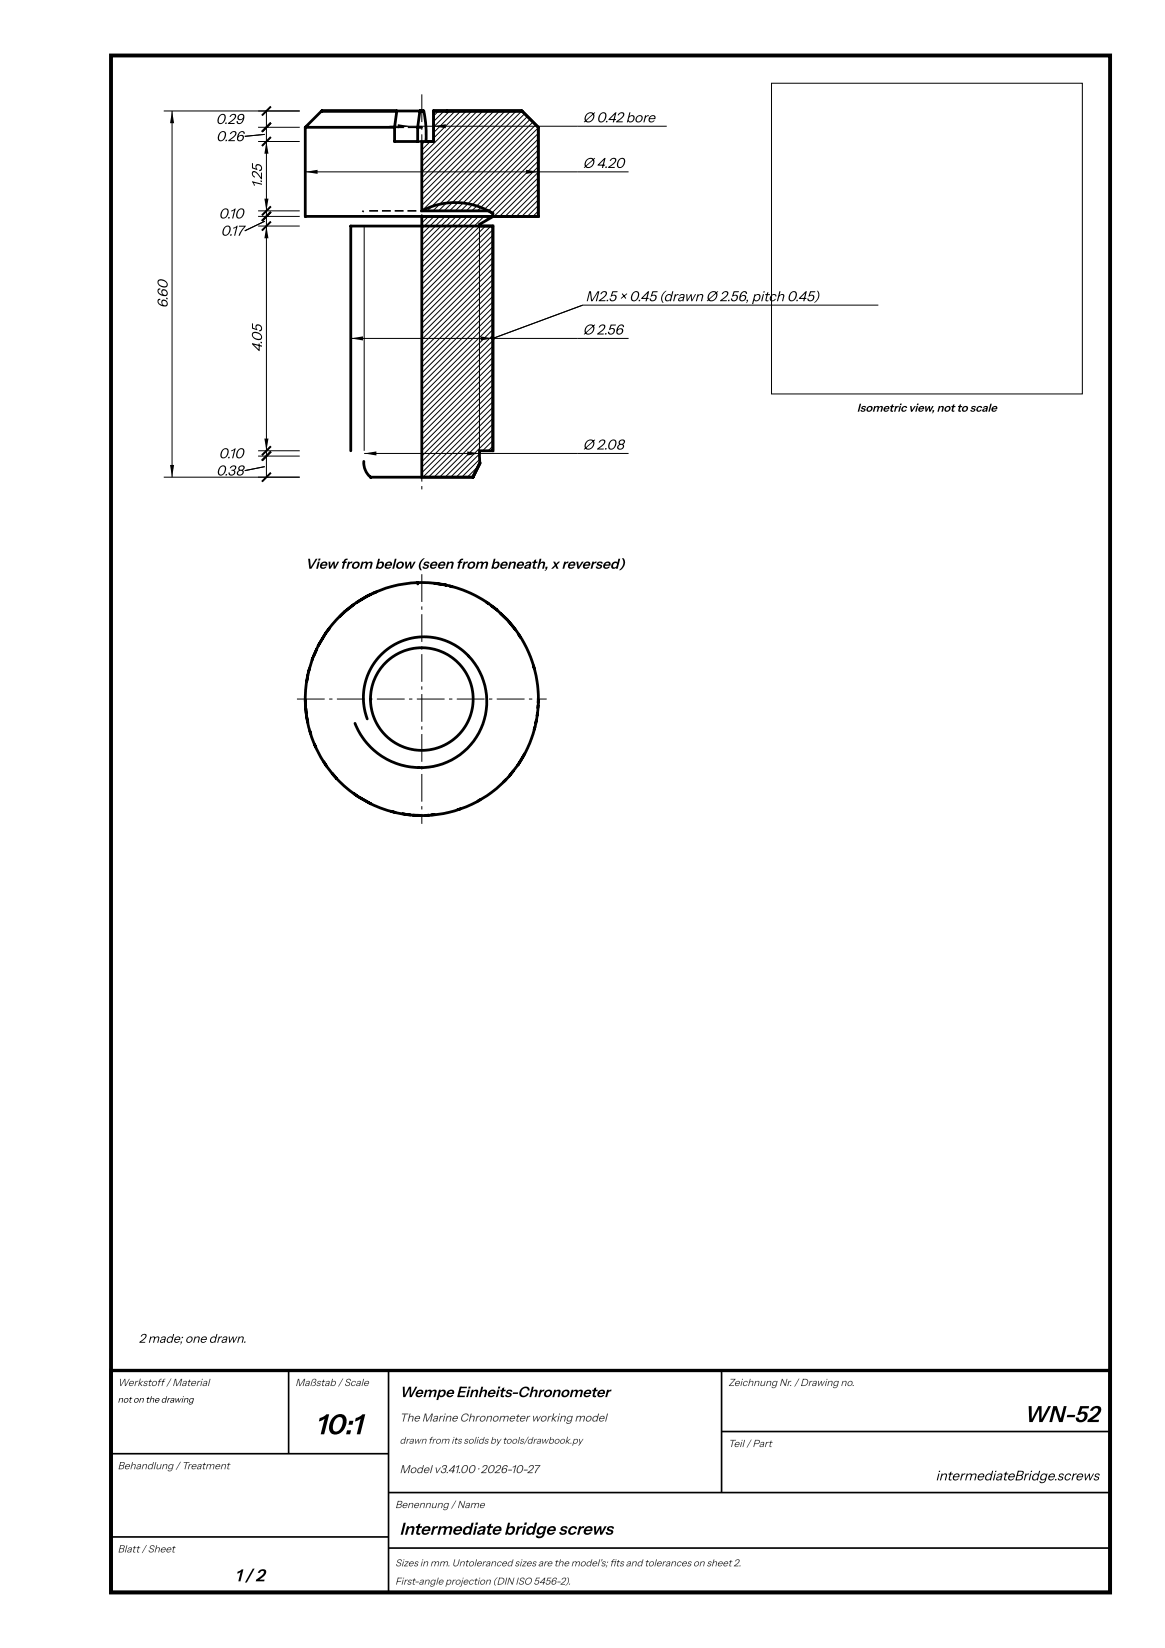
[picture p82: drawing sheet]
<svg xmlns="http://www.w3.org/2000/svg" width="210mm" height="297mm" viewBox="0 0 210 297" stroke-linecap="round" stroke-linejoin="round" font-family="sans-serif">
<defs><g id="words">
<text font-size="5.2" x="56.8" y="258.5">10:1</text>
<text font-size="4.1" x="184.5" y="256.3">WN-52</text>
<g font-size="3.1">
<text x="72" y="276.6">Intermediate bridge screws</text>
<text x="42.3" y="285">1 / 2</text>
</g>
<text font-size="2.7" x="72" y="251.8">Wempe Einheits-Chronometer</text>
<g font-size="2.6">
<text x="38.9" y="22.3">0.29</text>
<text x="105" y="22">Ø 0.42 bore</text>
<text x="38.9" y="25.4">0.26</text>
<text x="47.2" y="33.9" transform="rotate(-90 47.2 33.9)">1.25</text>
<text x="105" y="30.3">Ø 4.20</text>
<text x="39.4" y="39.4">0.10</text>
<text x="39.8" y="42.5">0.17</text>
<text x="30.2" y="55.5" transform="rotate(-90 30.2 55.5)">6.60</text>
<text x="105.5" y="54.3">M2.5 × 0.45 (drawn Ø 2.56, pitc</text>
<text x="139.8" y="54.3">h 0.45)</text>
<text x="47.2" y="63.5" transform="rotate(-90 47.2 63.5)">4.05</text>
<text x="105" y="60.3">Ø 2.56</text>
<text x="39.4" y="82.6">0.10</text>
<text x="105" y="81">Ø 2.08</text>
<text x="38.9" y="85.7">0.38</text>
<text x="55" y="102.5">View from below (seen from beneath, x reversed)</text>
</g>
<text font-size="2.5" x="168.6" y="266.8">intermediateBridge.screws</text>
<text font-size="2.3" x="25" y="242">2 made; one drawn.</text>
<text font-size="2.1" x="154.4" y="74.2">Isometric view, not to scale</text>
<g font-size="2.1" fill="#333">
<text x="72" y="256.2">The Marine Chronometer working model</text>
<text x="72" y="265.5">Model v3.41.00 · 2026-10-27</text>
</g>
<g font-size="1.9" fill="#333">
<text x="21.2" y="249.8">Werkstoff / Material</text>
<text x="53.2" y="249.8">Maßstab / Scale</text>
<text x="131.2" y="249.8">Zeichnung Nr. / Drawing no.</text>
<text x="131.2" y="260.8">Teil / Part</text>
<text x="21.2" y="264.8">Behandlung / Treatment</text>
<text x="71.2" y="271.8">Benennung / Name</text>
<text x="21.2" y="279.8">Blatt / Sheet</text>
</g>
<g font-size="1.8" fill="#333">
<text x="72" y="260.2">drawn from its solids by tools/drawbook.py</text>
<text x="71.2" y="282.3">Sizes in mm. Untoleranced sizes are the model's; fts and tolerances on sheet 2.</text>
<text x="71.2" y="285.6">First-angle projection (DIN ISO 5456-2).</text>
<text x="109.8" y="282.3">i</text>
</g>
<text font-size="1.6" x="21.2" y="252.8">not on the drawing</text>
</g></defs>
<g fill="#000">
<path d="M31 20l.4 2.2h-.8zM47.2 39.8l1.6-1.6zM47.2 38.8l1.6-1.6zM47.2 26.3l1.6-1.6zM48.8 22.1l-1.6 1.6zM47.2 20.8l1.6-1.6zM47.6 35.8h.8l-.4 2.2zM48 25.5l.4 2.2h-.8zM55 31l2.2-.4v.7zM71.7 22.4l2.2 .4-2.2 .3zM78.1 22.8l2.2-.4v.7zM94.8 30.6l2.2 .4-2.2 .3z"/>
<path d="M44.1 41.6l3.6-1.7zM48.8 39.9l-1.6 1.6zM48 40.7l.4 2.2h-.8zM63.2 61l2.2-.4v.8zM86.6 60.6l2.2 .4-2.2 .4zM88.8 61l16.2-6zM30.6 83.8h.8l-.4 2.2zM44.1 84.8l3.6-.7zM48.8 85.2l-1.6 1.6zM47.2 83l1.6-1.6zM47.2 82l1.6-1.6zM47.6 79h.8l-.4 2.2z"/>
<path d="M65.6 81.7l2.2-.3v.7zM84.2 81.4l2.2 .3-2.2 .4z"/>
<path d="M75.9 17h.2v5h-.2zM75.9 22.8h.2v.6h-.2zM75.9 24.2h.2v5h-.2zM75.9 30h.2v.6h-.2zM75.9 31.4h.2v5h-.2zM75.9 37.2h.2v.6h-.2zM75.9 38.6h.2v5h-.2zM75.9 44.4h.2v.6h-.2zM75.9 45.8h.2v5h-.2zM75.9 51.6h.2v.6h-.2zM75.9 53h.2v5h-.2zM75.9 58.8h.2v.6h-.2zM75.9 60.2h.2v5h-.2zM75.9 66h.2v.6h-.2zM75.9 67.4h.2v5h-.2zM75.9 73.2h.2v.6h-.2zM75.9 74.6h.2v5h-.2zM75.9 80.4h.2v.6h-.2zM75.9 81.8h.2v5h-.2zM75.9 87.6h.2v.6h-.2z"/>
<path d="M65.3 37.9l.3 .1-.1 .3-.3-.2zM71.2 22.8h1.6v.3h-1.6zM73.5 22.8h1.6v.3h-1.6zM66.5 37.9h1.6v.3h-1.6zM68.8 37.9h1.6v.3h-1.6zM71.1 37.9h1.6v.3h-1.6zM73.4 37.9h1.6v.3h-1.6zM75.7 37.9h.3v.3h-.3zM75.4 25.4h.6v.3h-.6zM75.4 25.4h.6v.3h-.6z"/>
<path d="M75.9 103.5h.2v5h-.2zM75.9 109.3h.2v.6h-.2zM75.9 110.7h.2v5h-.2zM75.9 116.5h.2v.6h-.2zM75.9 117.9h.2v5h-.2zM75.9 123.7h.2v.6h-.2zM75.9 125.1h.2v5h-.2zM75.9 130.9h.2v.6h-.2zM75.9 132.3h.2v5h-.2zM75.9 138.1h.2v.6h-.2zM75.9 139.5h.2v5h-.2zM75.9 145.3h.2v.6h-.2zM75.9 146.7h.2v1.8h-.2z"/>
<path d="M53.5 125.9h5v.2h-5zM59.3 125.9h.6v.2h-.6zM60.7 125.9h5v.2h-5zM66.5 125.9h.6v.2h-.6zM67.9 125.9h5v.2h-5zM73.7 125.9h.6v.2h-.6zM75.1 125.9h5v.2h-5zM80.9 125.9h.6v.2h-.6zM82.3 125.9h5v.2h-5zM88.1 125.9h.6v.2h-.6zM89.5 125.9h5v.2h-5zM95.3 125.9h.6v.2h-.6zM96.7 125.9h1.8v.2h-1.8z"/>
<circle cx="88.8" cy="61" r=".35"/>
</g>
<g fill="none" stroke="#000" stroke-width=".18">
<path d="M139 15h56v56h-56zM29.5 20h24.5M31 20v66M46.5 39h7.5M46.5 38h7.5M46.5 25.5h7.5M46.5 22.9h7.5M47.7 24.2l-3.6 .4M47.7 39.9l-3.6 1.7M48 20v66M55 31h58.2M70.2 22.8h49.9"/>
<path d="M76.2 39l-.2 .2M76.5 25.5l-.5 .5M77.2 39l-1.2 1.2M77.5 25.5l-1.5 1.5M78.2 39l-2.2 2.2M79 20l-.9 .9M79.2 39l-3.2 3.2M80 20l-1.9 1.9M80.2 39l-4.2 4.2M81 20l-2.9 2.9M81.2 39l-5.2 5.2M82 20l-3.9 3.9"/>
<path d="M82.2 39l-6.2 6.2M83 20l-4.9 4.9M83.2 39l-7.2 7.2M84 20l-8 8M84.2 39l-8.2 8.2M85 20l-9 9M85.2 39l-9.2 9.2M86 20l-10 10M86.2 39l-10.2 10.2M87 20l-11 11M87.2 39l-11.2 11.2M88 20l-12 12"/>
<path d="M88.2 39l-.9 .9M89 20l-13 13M90 20l-14 14M91 20l-15 15M92 20l-16 16M93 20l-17 17M94 20l-18 18M94.5 20.5l-17.5 17.5M95 21l-17 17M95.5 21.5l-16.5 16.5M96 22l-16 16M96.5 22.5l-15.5 15.5"/>
<path d="M97 23l-15 15M97 24l-14 14M97 25l-13 13M97 26l-12 12M97 27l-11 11M97 28l-10 10M97 29l-9 9M97 30l-8.4 8.4M97 31l-8 8M97 32l-7 7M97 33l-6 6M97 34l-5 5"/>
<path d="M97 35l-4 4M97 36l-3 3M97 37l-2 2M97 38l-1 1M46.5 40.7h7.5M65.6 40.7v40.5M86.4 40.7v40.5M86.5 40.7l-10.5 10.5M87.5 40.7l-11.5 11.5M88.5 40.7l-12.5 12.5M88.8 41.4l-12.8 12.8M88.8 42.4l-12.8 12.8"/>
<path d="M88.8 43.4l-12.8 12.8M88.8 44.4l-12.8 12.8M88.8 45.4l-12.8 12.8M88.8 46.4l-12.8 12.8M88.8 47.4l-12.8 12.8M88.8 48.4l-12.8 12.8M88.8 49.4l-12.8 12.8M88.8 50.4l-12.8 12.8M88.8 51.4l-12.8 12.8M88.8 52.4l-12.8 12.8M88.8 53.4l-12.8 12.8M88.8 54.4l-12.8 12.8"/>
<path d="M88.8 55.4l-12.8 12.8M88.8 56.4l-12.8 12.8M88.8 57.4l-12.8 12.8M88.8 58.4l-12.8 12.8M88.8 59.4l-12.8 12.8M158.2 55h-53.2l-16.2 6M63.2 61h50M88.8 60.4l-12.8 12.8M88.8 61.4l-12.8 12.8M88.8 62.4l-12.8 12.8M88.8 63.4l-12.8 12.8M88.8 64.4l-12.8 12.8"/>
<path d="M88.8 65.4l-12.8 12.8M88.8 66.4l-12.8 12.8M88.8 67.4l-12.8 12.8M88.8 68.4l-12.8 12.8M88.8 69.4l-12.8 12.8M88.8 70.4l-12.8 12.8M88.8 71.4l-12.8 12.8M88.8 72.4l-12.8 12.8M88.8 73.4l-12.6 12.6M88.8 74.4l-11.6 11.6M88.8 75.4l-10.6 10.6M88.8 76.4l-9.6 9.6"/>
<path d="M88.8 77.4l-8.6 8.6M88.8 78.4l-7.6 7.6M88.8 79.4l-1.8 1.8M29.5 86h24.5M46.5 82.2h7.5M46.5 81.2h7.5M47.7 84.1l-3.6 .7M65.6 81.7h47.6M86.1 84.1l-1.9 1.9M86.4 81.8l-4.2 4.2M86.4 82.8l-3.2 3.2M88.8 80.4l-.8 .8"/>
</g>
<g fill="none" stroke="#000" stroke-width=".5">
<path d="M55 22.9l2.9-2.9h18.4a20.3 20.3 0 0 1 .4 5.5h1.5M55 22.9h16.1M55 22.9v16.1h20.9M71.1 22.9v2.6h4.2l-.1-2.6M71.5 20l-.4 2.9M75.2 22.9h.7M75.6 20l-.4 2.9M76 39h12.8l-2.4 1.4v.3h2.4v40.5h-2.4v2.3l-1.2 2.5h-9.2zM76 38a12.8 12.8 0 0 1 12.8 .5M78.1 20h15.9l3 2.9v16.1h-8.2v-.5l-.8-.5h-12v-12.5h2.1zM78.1 25.5v-5.5h15.9l3 2.9v16.1h-21M80.5 20v.2"/>
<path d="M63.2 81.2v-40.5h25.6v40.5M65.5 83.2a3.5 3.5 0 0 0 1.3 2.8h9.1M86.4 83.5l-1.2 2.5M86.5 83.4l-1.3 2.6h-9.2M56.3 118.7a21 21 0 0 0-1.3 6.1v1.5M56.3 118.7l-.1 .2M58.7 114.1l-1.4 2.2-1 2.4M59.4 113.2l-.7 .9M62.1 110.3l-1.6 1.5-1.8 2.3M62.1 110.3l-.9 .8M63.7 109l-1.6 1.3M66.3 107.4l-2.5 1.5-1.7 1.4"/>
<path d="M66.3 107.4l-2 1.2M66.9 107.1l-.6 .3M67.8 106.7l-.5 .2M75.2 105l3 .1 2.2 .3M75.2 105a21 21 0 0 0-8.9 2.4M75.2 105l.1 .2M78.3 105.1l2.1 .3M80.4 105.4a21 21 0 0 1 9.1 4.5M81 105.6l.5 .2M87.6 108.5l.4 .3M88.6 109.2l.9 .7M89.5 109.9l1.9 1.8a21 21 0 0 1 1.9 26.1"/>
<path d="M91.5 111.9l1.4 1.6M93.4 114.3l.4 .6M96.1 120l.1 .4M55 126.3a21 21 0 0 0 5.6 14M55 126.3l.1 .9M55.1 127.7l.1 .9M55.2 129.1l.3 1.1M55.5 121.6l-.2 1.2M55.8 131.8l.2 .4M56.7 134.2l.2 .4M58.4 137.3l.5 .8M59.9 139.4l.7 .9"/>
<path d="M66.2 129.6a11 11 0 0 1 6.7-14.2 11 11 0 0 1 14.1 6.9 12 12 0 0 1-4 13.6 12 12 0 0 1-14.2 .4 12.6 12.6 0 0 1-4.8-5.9M93.3 137.8l-1.5 2.1a21 21 0 0 1-15.1 7.1M94.5 135.8l-1.2 2M96.4 131l-.2 .5M96.6 129.9l-.1 .5M96.8 128.5v.5M96.9 127.1v.5M97 126.2l-.1 .4M60.6 140.3l2.2 2 1.7 1.3M63.8 143l.7 .6M64.5 143.6a21 21 0 0 0 5.7 2.6 21 21 0 0 0 6.5 .8M70.5 146.2l.7 .2"/>
<path d="M72.6 146.7h.4M73.5 146.8l.4 .1M74.4 146.9h1.2M77.2 146.9l-.5 .1M78.2 146.8h-.5M82.9 145.8l-.4 .1M86.5 144.1l-.4 .3M91.1 140.5l-.3 .4"/>
<circle cx="76" cy="126" r="9.2"/>
</g>
<path d="M48.8 19.2l-1.6 1.6M44.1 24.4h3.6M48.8 39.9l-1.6 1.6M48.8 38.2l-1.6 1.6M48.8 37.2l-1.6 1.6M48.8 24.7l-1.6 1.6M48.8 22.1l-1.6 1.6M48.8 85.2l-1.6 1.6M48.8 81.4l-1.6 1.6M48.8 80.4l-1.6 1.6" fill="none" stroke="#000" stroke-width=".35"/>
<path d="M20 10h180v277h-180z" fill="none" stroke="#000" stroke-width=".7" stroke-linecap="butt"/>
<path d="M20 247h180v40h-180z" fill="none" stroke="#000" stroke-width=".6"/>
<path d="M52 247v15M70 247v40M130 247v22M130 258h70M20 262h50M20 277h50M70 269h130M70 279h130" fill="none" stroke="#000" stroke-width=".3"/>
<use href="#words"/>
</svg>
